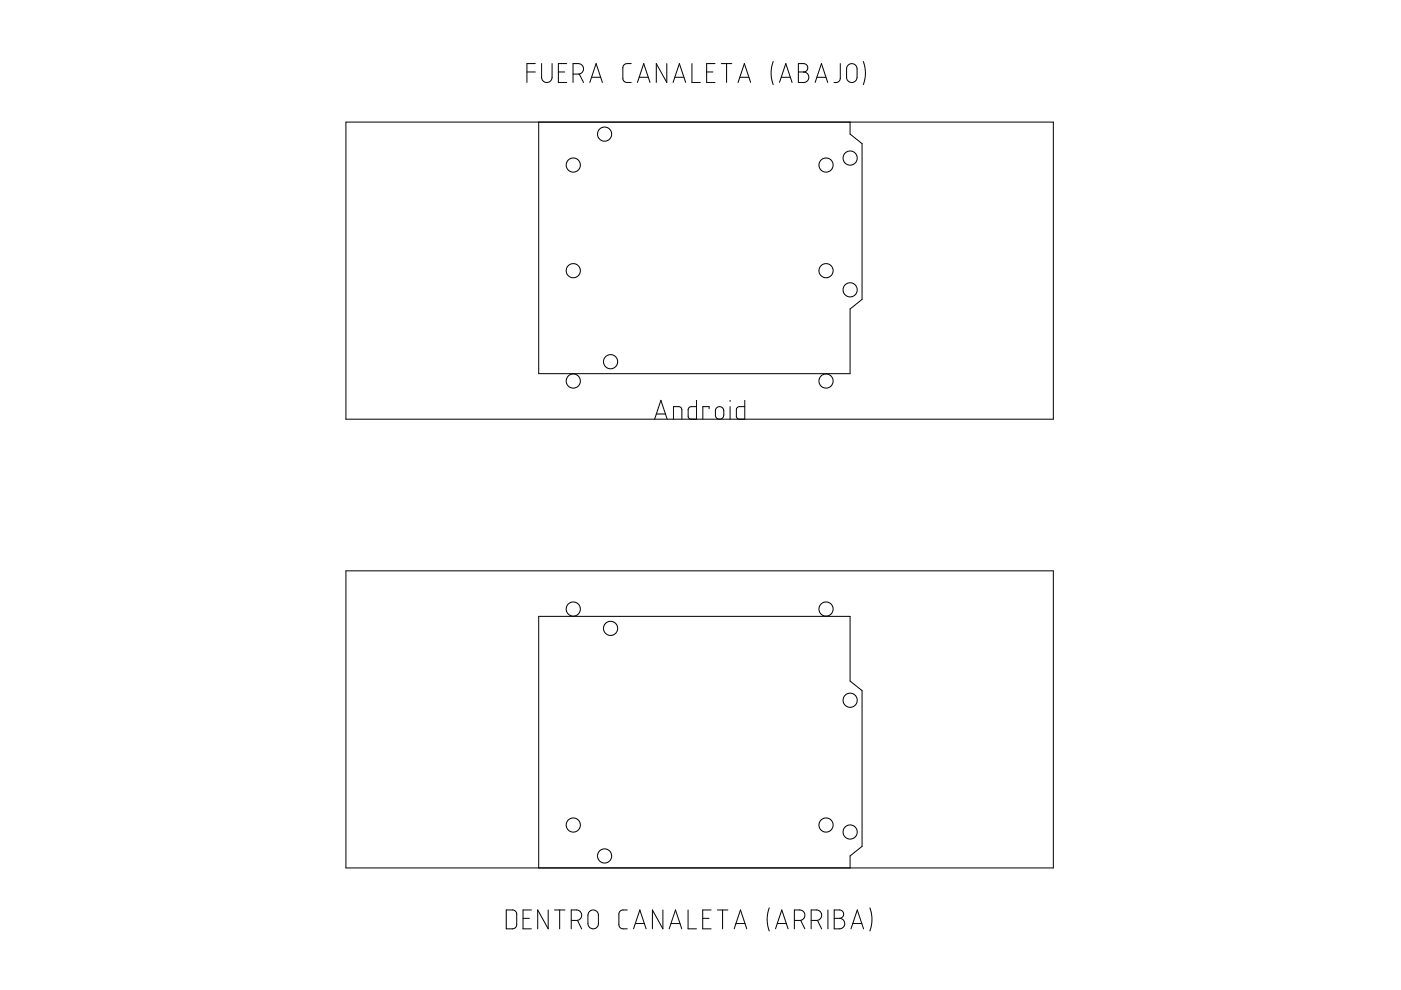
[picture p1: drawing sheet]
<svg xmlns="http://www.w3.org/2000/svg" width="297mm" height="210mm" viewBox="0 0 297 210" stroke-linecap="round" stroke-linejoin="round" font-family="sans-serif">
<g fill="none" stroke="#000" stroke-width=".21">
<path d="M111.7 15.3h1.8M113.5 13.5h-1.8v4M114.8 13.5l.1 3.1 .3 .6 .6 .3 .7-.2 .5-.6 .1-3.2M118.4 15.3h1.3M120.2 13.5h-1.8v4h1.8M121.5 15.7h1.3l.6-.3 .3-.7-.3-.8-.5-.4h-1.4v4M122.8 15.7l.9 1.8M125.1 17.5l1.3-4 1.3 4M125.4 16.4h1.9M133.8 13.5h-1.2l-.4 .3-.1 .4v2.8l.6 .5h1.1M135.1 17.5l1.4-4 1.3 4M135.5 16.4h2"/>
<path d="M141.4 13.5v4l-2.3-4v4M142.7 17.5l1.3-4 1.4 4M143.1 16.4h1.9M146.7 13.5v4h1.8M149.8 15.3h1.4M151.6 13.5h-1.8v4h1.8M152.9 13.5h2.3M154.1 13.5v4M156.5 17.5l1.3-4 1.4 4M156.9 16.4h1.9M163.9 13l-.4 2.1 .1 1.4 .3 1.4M165.3 17.5l1.3-4 1.3 4"/>
<path d="M165.6 16.4h2M169.3 13.5h1.4l.5 .5v.8l-.4 .4-.4 .1 .7 .3 .4 .6-.1 .6-.6 .6-1.5 .1zM169.3 15.3h1.1M172.8 17.5l1.4-4 1.3 4M173.2 16.4h1.9M178.2 13.5l-.1 3.4-.5 .5-.8 .1M179.8 13.8l.4-.3h.6l.6 .3 .3 .4v2.5l-.4 .6-.4 .2-.8-.1-.6-.7v-2.3zM183 13l.5 2.4-.1 1.3-.4 1.2M73.3 25.9h150v63h-150zM114.2 25.9v53.3h66v-13.7l2.6-2v-33l-2.6-2.1v-2.5M138.8 88.9l1.3-4 1.4 4M139.1 87.8h2"/>
<path d="M142.8 88.9v-2.7h1.3l.3 .3 .2 .3v2.1M147.7 86.2h-1.3l-.4 .4-.1 1.8 .3 .4 .4 .1M147.7 84.9v4M150.3 86.7v-.5h-1.3v2.7M151.9 86.5l.3-.2 .5-.1 .4 .2 .3 .4v1.4l-.5 .6h-.7l-.5-.4v-1.4zM154.8 84.9v.2M154.8 86.2v2.7M157.9 86.2h-1.3l-.4 .4-.1 1.8 .3 .4 .4 .1M157.9 84.9v4M73.3 121h150v63h-150zM107.3 192.9l1.6 .1 .6 .5 .1 2.6-.2 .5-.5 .3h-1.6zM110.9 194.7h1.3"/>
<path d="M112.7 192.9h-1.8v4h1.8M114.2 184v-53.3h66v13.7l2.6 2v33.1l-2.6 2v2.5M116.2 192.9v4l-2.2-4v4M117.6 192.9h2.2M118.7 192.9v4M121.1 195.2l1.4-.1 .5-.3 .3-.4v-.6l-.4-.6-.5-.3h-1.3v4M122.4 195.1l.9 1.8M124.9 193.3l.6-.3h.5l.5 .2 .3 .4 .1 2.4-.2 .4-.5 .4-.8 .1-.7-.7v-2.2zM133 192.9l-1.2 .1-.4 .2-.2 .5 .1 2.7 .5 .5h1.2M134.3 196.9l1.4-4 1.3 4M134.7 195.8h1.9M140.5 192.9v4l-2.2-4v4"/>
<path d="M141.9 196.9l1.3-4 1.3 4M142.2 195.8h2M145.9 192.9v4h1.8M149 194.7h1.3M150.8 192.9h-1.8v4h1.8M152.1 192.9h2.2M153.2 192.9v4M155.7 196.9l1.3-4 1.3 4M156 195.8h1.9M163.1 192.5l-.5 2.3 .2 1.6 .3 1M164.4 196.9l1.4-4 1.3 4M164.8 195.8h1.9"/>
<path d="M168.4 195.2l1.4-.1 .6-.3 .2-.4v-.5l-.3-.7-.6-.3h-1.3v4M169.8 195.1l.8 1.8M172 195.2l1.4-.1 .5-.3 .3-.4v-.5l-.4-.7-.6-.3h-1.2v4M173.3 195.1l.9 1.8M175.5 192.9v4M176.9 192.9l1.3 .1 .6 .5 .1 .4-.2 .5-.7 .3 .7 .3 .4 .7-.2 .7-.4 .4-1.6 .1zM176.9 194.7h1.1M180.4 196.9l1.4-4 1.3 4M180.8 195.8h1.9M184.4 192.5l.5 2-.1 1.4-.4 1.5"/>
<circle cx="121.5" cy="35" r="1.5"/>
<circle cx="128.2" cy="28.4" r="1.5"/>
<circle cx="175.1" cy="35" r="1.5"/>
<circle cx="180.2" cy="33.5" r="1.5"/>
<circle cx="121.5" cy="57.4" r="1.5"/>
<circle cx="175.1" cy="57.4" r="1.5"/>
<circle cx="129.5" cy="76.7" r="1.5"/>
<circle cx="180.2" cy="61.5" r="1.5"/>
<circle cx="121.5" cy="80.8" r="1.5"/>
<circle cx="175.1" cy="80.8" r="1.5"/>
<circle cx="121.5" cy="129.1" r="1.5"/>
<circle cx="129.5" cy="133.2" r="1.5"/>
<circle cx="175.1" cy="129.1" r="1.5"/>
<circle cx="180.2" cy="148.5" r="1.5"/>
<circle cx="121.5" cy="174.9" r="1.5"/>
<circle cx="175.1" cy="174.9" r="1.5"/>
<circle cx="180.2" cy="176.4" r="1.5"/>
<circle cx="128.2" cy="181.5" r="1.5"/>
</g>
</svg>
